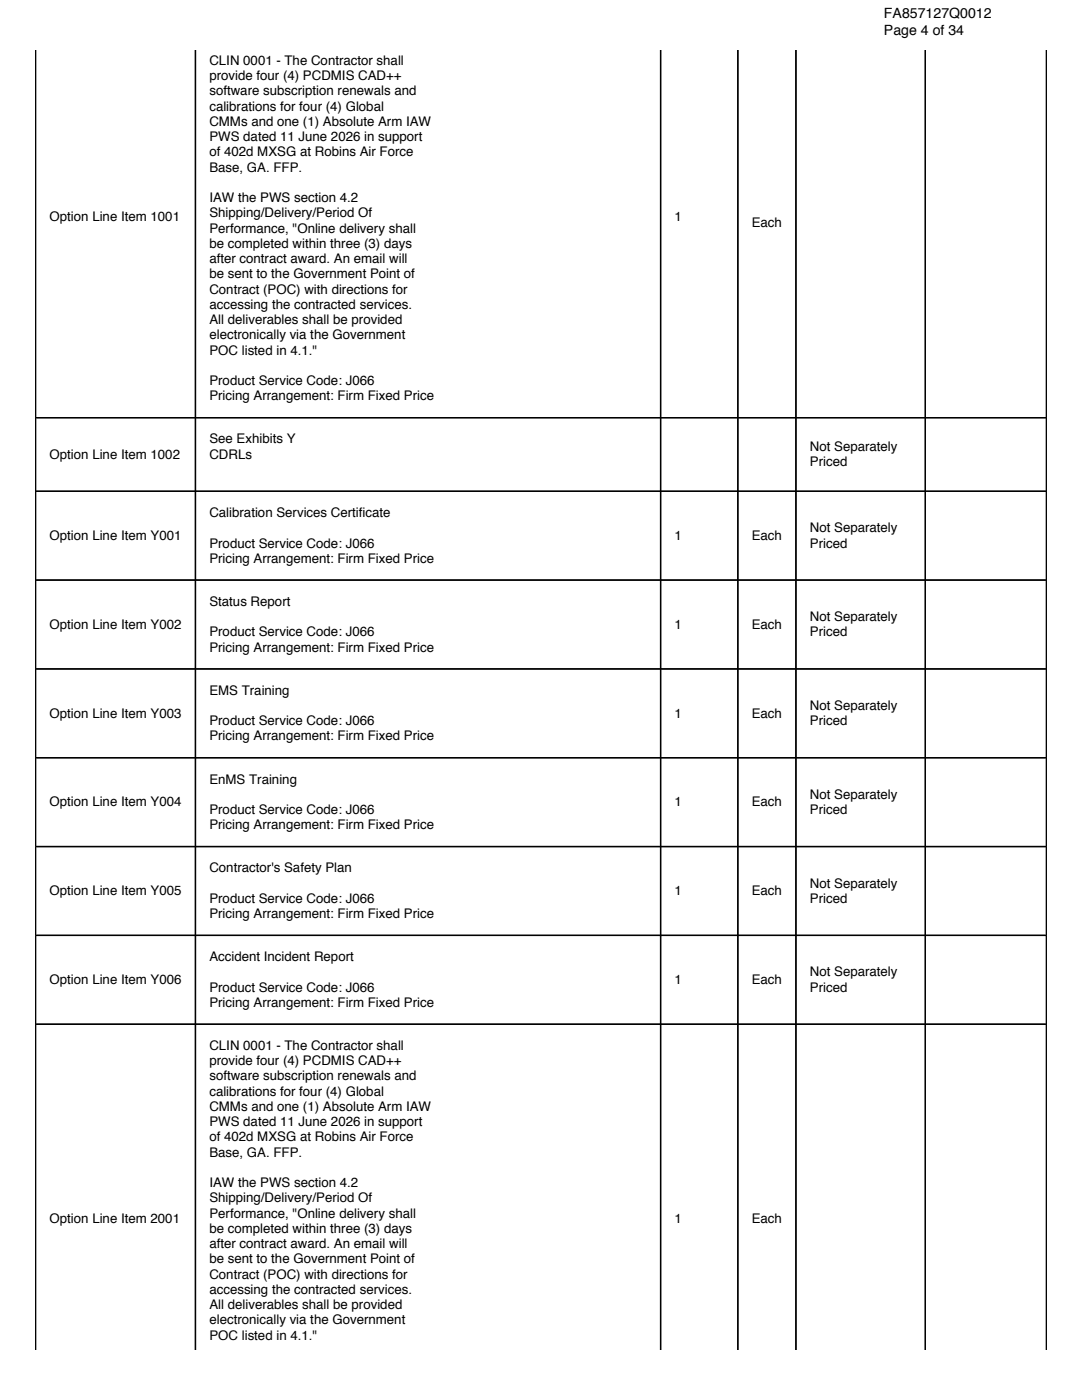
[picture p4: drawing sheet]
<svg xmlns="http://www.w3.org/2000/svg" width="216mm" height="279mm" viewBox="0 0 216 279" stroke-linecap="round" stroke-linejoin="round" font-family="sans-serif">
<defs><g id="words">
<g font-size="2.8">
<text x="176.4" y="3.5">FA857127Q0012</text>
<text x="176.4" y="7.1">Page 4 of 34</text>
</g>
<g font-size="2.6">
<text x="41.8" y="13">CLIN 0001 - The Contractor shall</text>
<text x="41.8" y="16">provide four (4) PCDMIS CAD++</text>
<text x="41.8" y="19.1">software subscription renewals and</text>
<text x="41.8" y="22.1">calibrations for four (4) Global</text>
<text x="41.8" y="25.1">CMMs and one (1) Absolute Arm IAW</text>
<text x="41.8" y="28.2">PWS dated 11 June 2026 in support</text>
<text x="41.8" y="31.2">of 402d MXSG at Robins Air Force</text>
<text x="41.8" y="34.3">Base, GA. FFP.</text>
<text x="41.8" y="40.3">IAW the PWS section 4.2</text>
<text x="9.9" y="44.1">Option Line Item 1001</text>
<text x="41.8" y="43.4">Shipping/Delivery/Period Of</text>
<text x="41.8" y="46.4">Performance, &quot;Online delivery shall</text>
<text x="134.6" y="44.1">1</text>
<text x="150" y="45.2">Each</text>
<text x="41.8" y="49.5">be completed within three (3) days</text>
<text x="41.8" y="52.5">after contract award. An email will</text>
<text x="41.8" y="55.6">be sent to the Government Point of</text>
<text x="41.8" y="58.6">Contract (POC) with directions for</text>
<text x="41.8" y="61.6">accessing the contracted services.</text>
<text x="41.8" y="64.7">All deliverables shall be provided</text>
<text x="41.8" y="67.7">electronically via the Government</text>
<text x="41.8" y="70.8">POC listed in 4.1.&quot;</text>
<text x="41.8" y="76.9">Product Service Code: J066</text>
<text x="41.8" y="79.9">Pricing Arrangement: Firm Fixed Price</text>
<text x="41.8" y="88.5">See Exhibits Y</text>
<text x="9.9" y="91.5">Option Line Item 1002</text>
<text x="41.8" y="91.5">CDRLs</text>
<text x="161.6" y="90">Not Separately</text>
<text x="161.6" y="93.1">Priced</text>
<text x="9.9" y="107.8">Option Line Item Y001</text>
<text x="41.8" y="103.2">Calibration Services Certif</text>
<text x="71.6" y="103.2">icate</text>
<text x="134.6" y="107.8">1</text>
<text x="150" y="107.8">Each</text>
<text x="161.6" y="106.2">Not Separately</text>
<text x="41.8" y="109.3">Product Service Code: J066</text>
<text x="41.8" y="112.3">Pricing Arrangement: Firm Fixed Price</text>
<text x="161.6" y="109.3">Priced</text>
<text x="9.9" y="125.5">Option Line Item Y002</text>
<text x="41.8" y="120.9">Status Report</text>
<text x="134.6" y="125.5">1</text>
<text x="150" y="125.5">Each</text>
<text x="161.6" y="124">Not Separately</text>
<text x="41.8" y="127">Product Service Code: J066</text>
<text x="41.8" y="130">Pricing Arrangement: Firm Fixed Price</text>
<text x="161.6" y="127">Priced</text>
<text x="9.9" y="143.2">Option Line Item Y003</text>
<text x="41.8" y="138.6">EMS Training</text>
<text x="134.6" y="143.2">1</text>
<text x="150" y="143.2">Each</text>
<text x="161.6" y="141.7">Not Separately</text>
<text x="41.8" y="144.7">Product Service Code: J066</text>
<text x="41.8" y="147.8">Pricing Arrangement: Firm Fixed Price</text>
<text x="161.6" y="144.7">Priced</text>
<text x="9.9" y="160.9">Option Line Item Y004</text>
<text x="41.8" y="156.4">EnMS Training</text>
<text x="134.6" y="160.9">1</text>
<text x="150" y="160.9">Each</text>
<text x="161.6" y="159.4">Not Separately</text>
<text x="41.8" y="162.5">Product Service Code: J066</text>
<text x="41.8" y="165.5">Pricing Arrangement: Firm Fixed Price</text>
<text x="161.6" y="162.5">Priced</text>
<text x="9.9" y="178.7">Option Line Item Y005</text>
<text x="41.8" y="174.1">Contractor's Safety Plan</text>
<text x="134.6" y="178.7">1</text>
<text x="150" y="178.7">Each</text>
<text x="161.6" y="177.1">Not Separately</text>
<text x="41.8" y="180.2">Product Service Code: J066</text>
<text x="41.8" y="183.2">Pricing Arrangement: Firm Fixed Price</text>
<text x="161.6" y="180.2">Priced</text>
<text x="41.8" y="191.8">Accident Incident Report</text>
<text x="9.9" y="196.4">Option Line Item Y006</text>
<text x="41.8" y="197.9">Product Service Code: J066</text>
<text x="134.6" y="196.4">1</text>
<text x="150" y="196.4">Each</text>
<text x="161.6" y="194.9">Not Separately</text>
<text x="161.6" y="197.9">Priced</text>
<text x="41.8" y="201">Pricing Arrangement: Firm Fixed Price</text>
<text x="41.8" y="209.6">CLIN 0001 - The Contractor shall</text>
<text x="41.8" y="212.6">provide four (4) PCDMIS CAD++</text>
<text x="41.8" y="215.6">software subscription renewals and</text>
<text x="41.8" y="218.7">calibrations for four (4) Global</text>
<text x="41.8" y="221.7">CMMs and one (1) Absolute Arm IAW</text>
<text x="41.8" y="224.8">PWS dated 11 June 2026 in support</text>
<text x="41.8" y="227.8">of 402d MXSG at Robins Air Force</text>
<text x="41.8" y="230.8">Base, GA. FFP.</text>
<text x="41.8" y="236.9">IAW the PWS section 4.2</text>
<text x="41.8" y="240">Shipping/Delivery/Period Of</text>
<text x="9.9" y="244">Option Line Item 2001</text>
<text x="41.8" y="243">Performance, &quot;Online delivery shall</text>
<text x="134.6" y="244">1</text>
<text x="150" y="244">Each</text>
<text x="41.8" y="246.1">be completed within three (3) days</text>
<text x="41.8" y="249.1">after contract award. An email will</text>
<text x="41.8" y="252.1">be sent to the Government Point of</text>
<text x="41.8" y="255.2">Contract (POC) with directions for</text>
<text x="41.8" y="258.2">accessing the contracted services.</text>
<text x="41.8" y="261.3">All deliverables shall be provided</text>
<text x="41.8" y="264.3">electronically via the Government</text>
<text x="41.8" y="267.4">POC listed in 4.1.&quot;</text>
</g>
</g></defs>
<g fill="none" stroke="#000" stroke-width=".26">
<path d="M7.1 10v259.4M39 10v259.4M131.8 10v259.4M147.2 10v259.4M158.8 10v259.4M184.6 10v259.4M208.8 10v259.4M7 83.4h201.9M7 98h201.9M7 115.8h201.9M7 133.5h201.9M7 151.2h201.9"/>
<path d="M7 168.9h201.9M7 186.7h201.9M7 204.4h201.9"/>
</g>
<use href="#words"/>
</svg>
